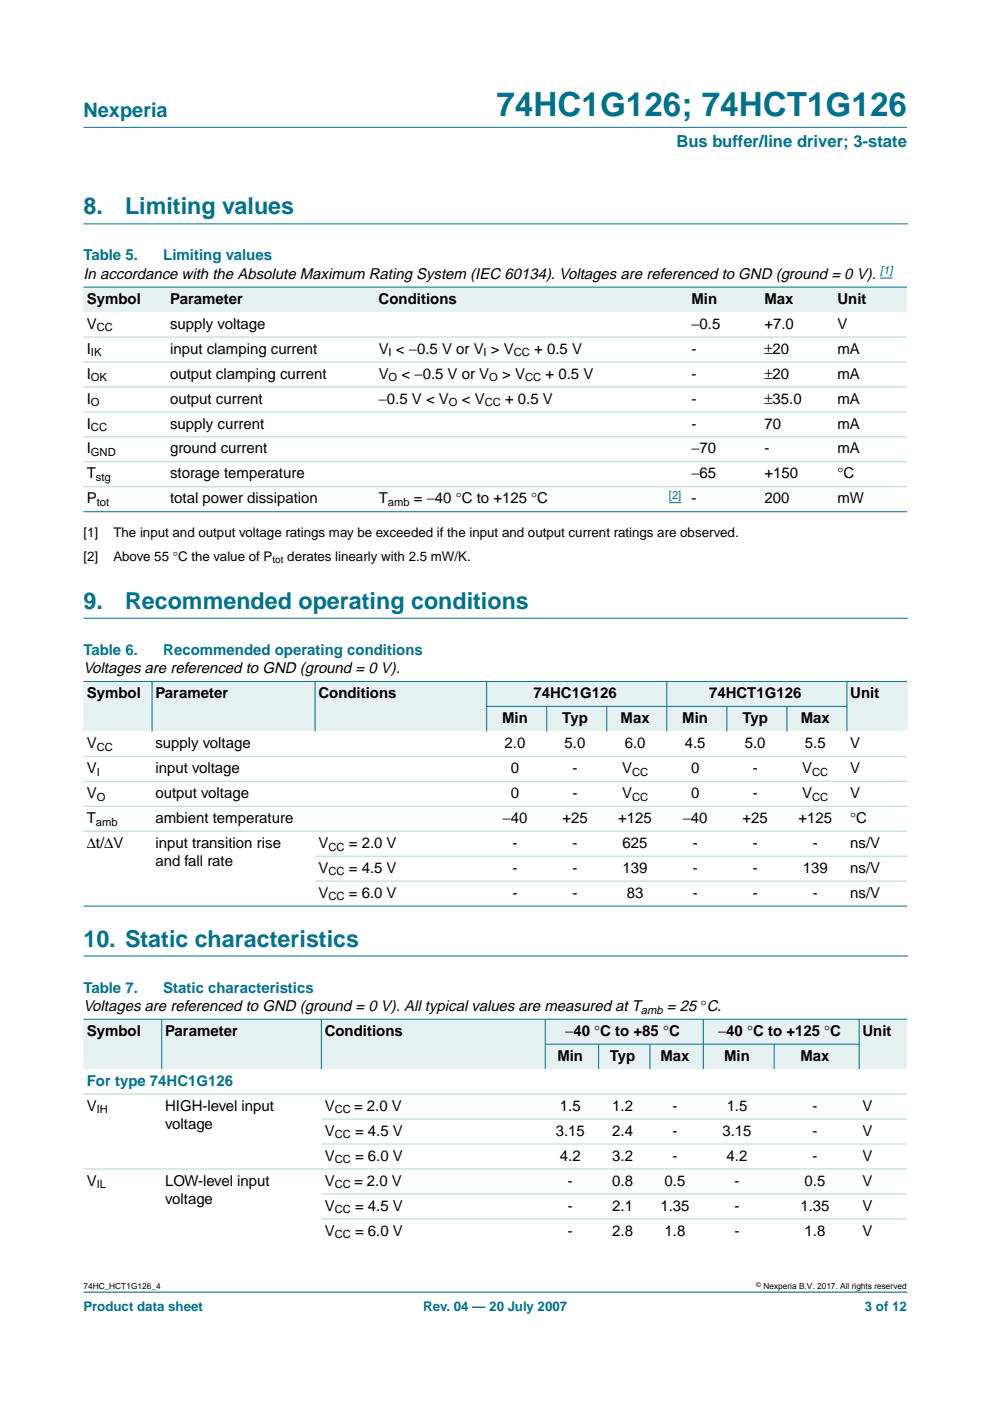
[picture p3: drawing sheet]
<svg xmlns="http://www.w3.org/2000/svg" width="210mm" height="297mm" viewBox="0 0 210 297" stroke-linecap="round" stroke-linejoin="round" font-family="sans-serif">
<defs><g id="words">
<text font-size="7.1" fill="#00708a" x="105.3" y="24.7">74HC1G126; 74HCT1G126</text>
<g font-size="4.9" fill="#00708a">
<text x="17.7" y="45.5">8.</text>
<text x="26.5" y="45.5">Limiting values</text>
<text x="17.7" y="129.1">9.</text>
<text x="26.5" y="129.1">Recommended operating conditions</text>
<text x="17.7" y="200.7">10. Static characteristics</text>
</g>
<text font-size="4.2" fill="#00708a" x="17.7" y="24.9">Nexperia</text>
<text font-size="3.5" fill="#00708a" x="143.4" y="31.1">Bus buffer/line driver; 3-state</text>
<g font-size="3.2" fill="#00708a">
<text x="17.7" y="55.2">Table 5.</text>
<text x="34.6" y="55.2">Limiting values</text>
<text x="17.7" y="138.8">Table 6.</text>
<text x="34.6" y="138.8">Recommended operating conditions</text>
<text x="17.7" y="210.4">Table 7.</text>
<text x="34.6" y="210.4">Static characteristics</text>
<text x="18.4" y="230.2">For type 74HC1G126</text>
</g>
<g font-size="3.2">
<text x="17.7" y="59.1">In accordance with the Absolute Maximum Rating System (IEC 60134). Voltages are referenced to GND (ground = 0 V).</text>
<text x="18.4" y="64.4">Symbol</text>
<text x="36.1" y="64.4">Parameter</text>
<text x="80.3" y="64.4">Conditions</text>
<text x="146.6" y="64.4">Min</text>
<text x="162.1" y="64.4">Max</text>
<text x="177.5" y="64.4">Unit</text>
<text x="18.4" y="69.7">V</text>
<text x="36.1" y="69.7">supply voltage</text>
<text x="146.6" y="69.7">−0.5</text>
<text x="162.1" y="69.7">+7.0</text>
<text x="177.5" y="69.7">V</text>
<text x="18.4" y="75">I</text>
<text x="36.1" y="75">input clamping current</text>
<text x="80.3" y="75">V &lt; −0.5 V or V &gt; V</text>
<text x="113.3" y="75">+ 0.5 V</text>
<text x="146.6" y="75">-</text>
<text x="162.1" y="75">±20</text>
<text x="177.5" y="75">mA</text>
<text x="18.4" y="80.3">I</text>
<text x="36.1" y="80.3">output clamping current</text>
<text x="80.3" y="80.3">V</text>
<text x="85.1" y="80.3">&lt; −0.5 V or V</text>
<text x="106.5" y="80.3">&gt; V</text>
<text x="115.6" y="80.3">+ 0.5 V</text>
<text x="146.6" y="80.3">-</text>
<text x="162.1" y="80.3">±20</text>
<text x="177.5" y="80.3">mA</text>
<text x="18.4" y="85.6">I</text>
<text x="36.1" y="85.6">output current</text>
<text x="80.3" y="85.6">−0.5 V &lt; V</text>
<text x="97.9" y="85.6">&lt; V</text>
<text x="107.1" y="85.6">+ 0.5 V</text>
<text x="146.6" y="85.6">-</text>
<text x="162.1" y="85.6">±35.0</text>
<text x="177.5" y="85.6">mA</text>
<text x="18.4" y="90.9">I</text>
<text x="36.1" y="90.9">supply current</text>
<text x="146.6" y="90.9">-</text>
<text x="162.1" y="90.9">70</text>
<text x="177.5" y="90.9">mA</text>
<text x="18.4" y="96.2">I</text>
<text x="18.4" y="101.4">T</text>
<text x="36.1" y="96.1">ground current</text>
<text x="36.1" y="101.4">storage temperature</text>
<text x="146.6" y="96.1">−70</text>
<text x="146.6" y="101.4">−65</text>
<text x="162.1" y="96.1">-</text>
<text x="162.1" y="101.4">+150</text>
<text x="177.5" y="96.1">mA</text>
<text x="177.5" y="101.4">°C</text>
<text x="18.4" y="106.7">P</text>
<text x="36.1" y="106.7">total power dissipation</text>
<text x="80.3" y="106.7">T</text>
<text x="87.7" y="106.7">= −40 °C to +125 °C</text>
<text x="146.6" y="106.7">-</text>
<text x="162.1" y="106.7">200</text>
<text x="177.5" y="106.7">mW</text>
<text x="17.7" y="142.7">Voltages are referenced to GND (ground = 0 V).</text>
<text x="18.4" y="148">Symbol</text>
<text x="32.9" y="148">Parameter</text>
<text x="67.5" y="148">Conditions</text>
<text x="113.1" y="148">74HC1G126</text>
<text x="150.3" y="148">74HCT1G126</text>
<text x="180.3" y="148">Unit</text>
<text x="106.5" y="153.3">Min</text>
<text x="119.2" y="153.3">Typ</text>
<text x="131.6" y="153.3">Max</text>
<text x="144.7" y="153.3">Min</text>
<text x="157.4" y="153.3">Typ</text>
<text x="169.8" y="153.3">Max</text>
<text x="18.4" y="158.6">V</text>
<text x="32.9" y="158.6">supply voltage</text>
<text x="107" y="158.6">2.0</text>
<text x="119.7" y="158.6">5.0</text>
<text x="132.5" y="158.6">6.0</text>
<text x="145.2" y="158.6">4.5</text>
<text x="157.9" y="158.6">5.0</text>
<text x="170.7" y="158.6">5.5</text>
<text x="180.3" y="158.6">V</text>
<text x="18.4" y="163.9">V</text>
<text x="32.9" y="163.9">input voltage</text>
<text x="108.3" y="163.9">0</text>
<text x="121.4" y="163.9">-</text>
<text x="131.9" y="163.9">V</text>
<text x="146.5" y="163.9">0</text>
<text x="159.6" y="163.9">-</text>
<text x="170.1" y="163.9">V</text>
<text x="180.3" y="163.9">V</text>
<text x="18.4" y="169.2">V</text>
<text x="32.9" y="169.2">output voltage</text>
<text x="108.3" y="169.2">0</text>
<text x="121.4" y="169.2">-</text>
<text x="131.9" y="169.2">V</text>
<text x="146.5" y="169.2">0</text>
<text x="159.6" y="169.2">-</text>
<text x="170.1" y="169.2">V</text>
<text x="180.3" y="169.2">V</text>
<text x="18.4" y="179.8">∆t/∆V</text>
<text x="18.4" y="174.5">T</text>
<text x="32.9" y="179.8">input transition rise</text>
<text x="32.9" y="174.5">ambient temperature</text>
<text x="67.5" y="179.8">V</text>
<text x="73.9" y="179.8">= 2.0 V</text>
<text x="106.6" y="174.5">−40</text>
<text x="108.7" y="179.8">-</text>
<text x="119.2" y="174.5">+25</text>
<text x="121.4" y="179.8">-</text>
<text x="131.1" y="174.5">+125</text>
<text x="132" y="179.8">625</text>
<text x="144.8" y="174.5">−40</text>
<text x="146.9" y="179.8">-</text>
<text x="157.4" y="174.5">+25</text>
<text x="159.6" y="179.8">-</text>
<text x="169.3" y="174.5">+125</text>
<text x="172.3" y="179.8">-</text>
<text x="180.3" y="179.8">ns/V</text>
<text x="180.3" y="174.5">°C</text>
<text x="32.9" y="183.6">and fall rate</text>
<text x="67.5" y="185.1">V</text>
<text x="73.9" y="185">= 4.5 V</text>
<text x="108.7" y="185">-</text>
<text x="121.4" y="185">-</text>
<text x="132" y="185">139</text>
<text x="146.9" y="185">-</text>
<text x="159.6" y="185">-</text>
<text x="170.2" y="185">139</text>
<text x="180.3" y="185">ns/V</text>
<text x="67.5" y="190.3">V</text>
<text x="73.9" y="190.3">= 6.0 V</text>
<text x="108.7" y="190.3">-</text>
<text x="121.4" y="190.3">-</text>
<text x="132.9" y="190.3">83</text>
<text x="146.9" y="190.3">-</text>
<text x="159.6" y="190.3">-</text>
<text x="172.3" y="190.3">-</text>
<text x="180.3" y="190.3">ns/V</text>
<text x="17.7" y="214.3">Voltages are referenced to GND (ground = 0 V). All typical values are measured at T</text>
<text x="141.4" y="214.3">= 25 °C.</text>
<text x="18.4" y="219.6">Symbol</text>
<text x="35" y="219.6">Parameter</text>
<text x="68.8" y="219.6">Conditions</text>
<text x="119.8" y="219.6">−40 °C to +85 °C</text>
<text x="152.2" y="219.6">−40 °C to +125 °C</text>
<text x="182.9" y="219.6">Unit</text>
<text x="118.2" y="224.9">Min</text>
<text x="129.3" y="224.9">Typ</text>
<text x="140" y="224.9">Max</text>
<text x="153.5" y="224.9">Min</text>
<text x="169.7" y="224.9">Max</text>
<text x="18.4" y="235.5">V</text>
<text x="35" y="235.5">HIGH-level input</text>
<text x="35" y="239.4">voltage</text>
<text x="68.8" y="235.5">V</text>
<text x="75.1" y="235.5">= 2.0 V</text>
<text x="118.7" y="235.5">1.5</text>
<text x="129.8" y="235.5">1.2</text>
<text x="142.6" y="235.5">-</text>
<text x="154.1" y="235.5">1.5</text>
<text x="172.3" y="235.5">-</text>
<text x="182.9" y="235.5">V</text>
<text x="68.8" y="240.8">V</text>
<text x="75.3" y="240.8">= 4.5 V</text>
<text x="117.8" y="240.8">3.15</text>
<text x="129.8" y="240.8">2.4</text>
<text x="142.6" y="240.8">-</text>
<text x="153.2" y="240.8">3.15</text>
<text x="172.3" y="240.8">-</text>
<text x="182.9" y="240.8">V</text>
<text x="18.4" y="251.4">V</text>
<text x="35" y="251.4">LOW-level input</text>
<text x="68.8" y="246.1">V</text>
<text x="68.8" y="251.4">V</text>
<text x="75.1" y="251.4">= 2.0 V</text>
<text x="75.3" y="246.1">= 6.0 V</text>
<text x="118.7" y="246.1">4.2</text>
<text x="120.4" y="251.4">-</text>
<text x="129.8" y="251.4">0.8</text>
<text x="129.8" y="246.1">3.2</text>
<text x="140.9" y="251.4">0.5</text>
<text x="142.6" y="246.1">-</text>
<text x="154.1" y="246.1">4.2</text>
<text x="155.7" y="251.4">-</text>
<text x="170.6" y="251.4">0.5</text>
<text x="172.3" y="246.1">-</text>
<text x="182.9" y="246.1">V</text>
<text x="182.9" y="251.4">V</text>
<text x="35" y="255.3">voltage</text>
<text x="68.8" y="256.7">V</text>
<text x="75.3" y="256.7">= 4.5 V</text>
<text x="120.4" y="256.7">-</text>
<text x="129.8" y="256.7">2.1</text>
<text x="140" y="256.7">1.35</text>
<text x="155.7" y="256.7">-</text>
<text x="169.7" y="256.7">1.35</text>
<text x="182.9" y="256.7">V</text>
<text x="68.8" y="262">V</text>
<text x="75.3" y="262">= 6.0 V</text>
<text x="120.4" y="262">-</text>
<text x="129.8" y="262">2.8</text>
<text x="140.9" y="262">1.8</text>
<text x="155.7" y="262">-</text>
<text x="170.6" y="262">1.8</text>
<text x="182.9" y="262">V</text>
</g>
<g font-size="2.8">
<text x="17.7" y="113.9">[1]</text>
<text x="24" y="113.9">The input and output voltage ratings may be exceeded if the input and output current ratings are observed.</text>
<text x="17.7" y="118.8">[2]</text>
<text x="24" y="118.8">Above 55 °C the value of P</text>
<text x="60.9" y="118.8">derates linearly with 2.5 mW/K.</text>
</g>
<g font-size="2.8" fill="#00708a">
<text x="17.7" y="278">Product data sheet</text>
<text x="89.7" y="278">Rev. 04 — 20 July 2007</text>
<text x="183.4" y="278">3 of 12</text>
</g>
<g font-size="2.4" fill="#00f">
<text x="186.6" y="58.2">[1]</text>
<text x="141.8" y="105.8">[2]</text>
</g>
<g font-size="2.4">
<text x="20.5" y="70.3">CC</text>
<text x="19.3" y="75.6">IK</text>
<text x="82.4" y="75.6">I</text>
<text x="102.5" y="75.6">I</text>
<text x="108.9" y="75.6">CC</text>
<text x="19.3" y="80.8">OK</text>
<text x="82.4" y="80.8">O</text>
<text x="103.7" y="80.8">O</text>
<text x="111.3" y="80.8">CC</text>
<text x="19.3" y="86.1">O</text>
<text x="95.2" y="86.1">O</text>
<text x="102.8" y="86.1">CC</text>
<text x="19.3" y="91.4">CC</text>
<text x="19.3" y="96.7">GND</text>
<text x="20.3" y="102">stg</text>
<text x="20.5" y="107.3">tot</text>
<text x="82.2" y="107.3">amb</text>
<text x="20.5" y="159.2">CC</text>
<text x="20.5" y="164.5">I</text>
<text x="134" y="164.5">CC</text>
<text x="172.2" y="164.5">CC</text>
<text x="20.5" y="169.7">O</text>
<text x="134" y="169.7">CC</text>
<text x="172.2" y="169.7">CC</text>
<text x="20.3" y="175">amb</text>
<text x="69.6" y="180.3">CC</text>
<text x="69.6" y="185.6">CC</text>
<text x="69.6" y="190.9">CC</text>
<text x="135.9" y="214.9">amb</text>
<text x="20.5" y="236.1">IH</text>
<text x="71" y="236.1">CC</text>
<text x="71" y="241.4">CC</text>
<text x="20.5" y="251.9">IL</text>
<text x="71" y="246.7">CC</text>
<text x="71" y="251.9">CC</text>
<text x="71" y="257.2">CC</text>
<text x="71" y="262.5">CC</text>
</g>
<text font-size="2.1" x="57.8" y="119.4">tot</text>
<g font-size="1.8">
<text x="17.7" y="273.4">74HC_HCT1G126_4</text>
<text x="161.9" y="273.4">Nexperia B.V. 2017. All rights reserved</text>
</g>
<text font-size="1.4" x="160.4" y="272.9">©</text>
</g></defs>
<path d="M17.7 47.5h174.7M17.7 131.1h174.7M17.7 202.7h174.7M192.3 273.9h-174.6" fill="none" stroke="#00708a" stroke-width=".21"/>
<path d="M17.7 27h174.6z" fill="#00708a" stroke="#00708a" stroke-width=".21"/>
<path d="M186.6 58.9h2.6" fill="none" stroke="#00f" stroke-width=".21"/>
<g fill="#e6f2f2">
<path d="M17.7 60.9h17.7v5.3h-17.7z" fill-rule="evenodd"/>
<path d="M35.4 60.9h44.2v5.3h-44.2z" fill-rule="evenodd"/>
<path d="M79.6 60.9h57.5v5.3h-57.5z" fill-rule="evenodd"/>
<path d="M137.1 60.9h8.8v5.3h-8.8z" fill-rule="evenodd"/>
<path d="M145.9 60.9h15.5v5.3h-15.5z" fill-rule="evenodd"/>
<path d="M161.4 60.9h15.4v5.3h-15.4z" fill-rule="evenodd"/>
<path d="M176.8 60.9h15.5v5.3h-15.5z" fill-rule="evenodd"/>
</g>
<path d="M141.8 106.6h2.7" fill="none" stroke="#00f" stroke-width=".21"/>
<g fill="#00708a" stroke="#00708a" stroke-width=".21">
<path d="M17.7 60.9h174.6z"/>
<path d="M17.7 108.5h174.6z"/>
</g>
<g fill="#b3d4db" stroke="#b3d4db" stroke-width=".21">
<path d="M17.7 71.5h174.6z"/>
<path d="M17.7 76.7h174.6z"/>
<path d="M17.7 82h174.6z"/>
<path d="M17.7 87.3h174.6z"/>
<path d="M17.7 92.6h174.6z"/>
<path d="M17.7 97.9h174.6z"/>
<path d="M17.7 103.2h174.6z"/>
</g>
<g fill="#e6f2f2">
<path d="M17.7 144.5h14.5v10.6h-14.5z" fill-rule="evenodd"/>
<path d="M32.2 144.5h34.6v10.6h-34.6z" fill-rule="evenodd"/>
<path d="M66.8 144.5h36.4v10.6h-36.4z" fill-rule="evenodd"/>
<path d="M103.2 144.5h38.2v5.3h-38.2z" fill-rule="evenodd"/>
<path d="M141.4 144.5h38.2v5.3h-38.2z" fill-rule="evenodd"/>
<path d="M179.6 144.5h12.7v10.6h-12.7z" fill-rule="evenodd"/>
<path d="M103.2 149.8h12.7v5.3h-12.7z" fill-rule="evenodd"/>
<path d="M115.9 149.8h12.7v5.3h-12.7z" fill-rule="evenodd"/>
<path d="M128.6 149.8h12.8v5.3h-12.8z" fill-rule="evenodd"/>
<path d="M141.4 149.8h12.7v5.3h-12.7z" fill-rule="evenodd"/>
<path d="M154.1 149.8h12.7v5.3h-12.7z" fill-rule="evenodd"/>
<path d="M166.8 149.8h12.8v5.3h-12.8z" fill-rule="evenodd"/>
</g>
<g fill="#00708a" stroke="#00708a" stroke-width=".21">
<path d="M32.2 144.4v10.7z"/>
<path d="M66.8 144.4v10.7z"/>
<path d="M103.2 144.4v10.7z"/>
<path d="M115.9 149.7v5.4z"/>
<path d="M128.6 149.7v5.4z"/>
<path d="M141.4 144.4v10.7z"/>
<path d="M154.1 149.7v5.4z"/>
<path d="M166.8 149.7v5.4z"/>
<path d="M179.6 144.4v10.7z"/>
<path d="M17.7 144.5h174.6z"/>
<path d="M103.1 149.8h76.5z"/>
<path d="M17.7 192.1h174.6z"/>
</g>
<g fill="#b3d4db" stroke="#b3d4db" stroke-width=".21">
<path d="M17.7 160.4h174.6z"/>
<path d="M17.7 165.6h174.6z"/>
<path d="M17.7 170.9h174.6z"/>
<path d="M17.7 176.2h174.6z"/>
<path d="M66.8 181.5h125.5z"/>
<path d="M66.8 186.8h125.5z"/>
</g>
<g fill="#e6f2f2">
<path d="M17.7 216.1h16.6v10.6h-16.6z" fill-rule="evenodd"/>
<path d="M34.3 216.1h33.8v10.6h-33.8z" fill-rule="evenodd"/>
<path d="M68.1 216.1h47.5v10.6h-47.5z" fill-rule="evenodd"/>
<path d="M115.6 216.1h33.5v5.3h-33.5z" fill-rule="evenodd"/>
<path d="M149.1 216.1h33.1v5.3h-33.1z" fill-rule="evenodd"/>
<path d="M182.2 216.1h10.1v10.6h-10.1z" fill-rule="evenodd"/>
<path d="M115.6 221.4h11.3v5.3h-11.3z" fill-rule="evenodd"/>
<path d="M126.9 221.4h10.9v5.3h-10.9z" fill-rule="evenodd"/>
<path d="M137.8 221.4h11.3v5.3h-11.3z" fill-rule="evenodd"/>
<path d="M149.1 221.4h15v5.3h-15z" fill-rule="evenodd"/>
<path d="M164.1 221.4h18.1v5.3h-18.1z" fill-rule="evenodd"/>
</g>
<g fill="#00708a" stroke="#00708a" stroke-width=".21">
<path d="M34.3 216.1v10.6z"/>
<path d="M68.1 216.1v10.6z"/>
<path d="M115.6 216.1v10.6z"/>
<path d="M126.9 221.3v5.4z"/>
<path d="M137.8 221.3v5.4z"/>
<path d="M149.1 216.1v10.6z"/>
<path d="M164.1 221.3v5.4z"/>
<path d="M182.2 216.1v10.6z"/>
<path d="M17.7 216.1h174.6z"/>
<path d="M115.6 221.4h66.6z"/>
</g>
<g fill="#b3d4db" stroke="#b3d4db" stroke-width=".21">
<path d="M17.7 232h174.6z"/>
<path d="M68.1 237.3h124.2z"/>
<path d="M68.1 242.6h124.2z"/>
<path d="M17.7 247.8h174.6z"/>
<path d="M68.1 253.1h124.2z"/>
<path d="M68.1 258.4h124.2z"/>
</g>
<use href="#words"/>
</svg>
